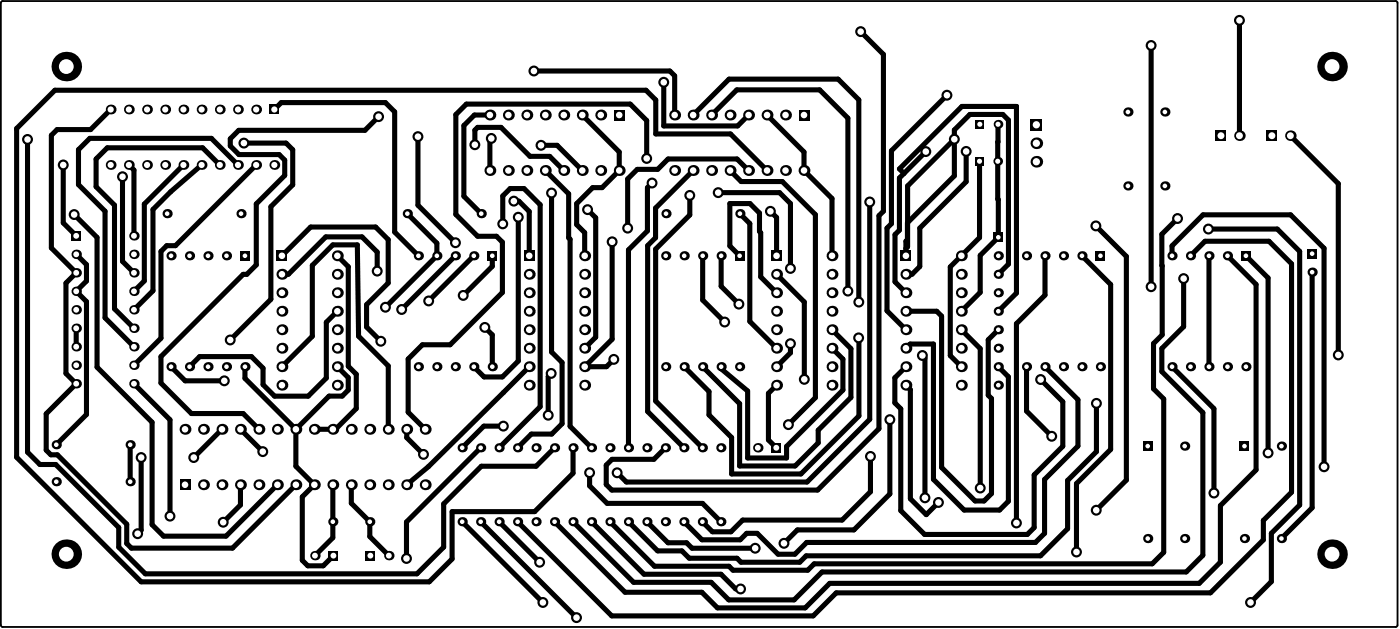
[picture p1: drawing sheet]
<svg xmlns="http://www.w3.org/2000/svg" width="641mm" height="288mm" viewBox="0 0 641 288" stroke-linecap="round" stroke-linejoin="round" font-family="sans-serif">
<path d="M1 1h638h1l-1 285v1h-638l-1-1z" fill="none" stroke="#000" stroke-width=".84"/>
<g fill="none" stroke="#000" stroke-width="2.3">
<path d="M394 14l10 11v72l-2 2v97l-28 28h-94l-3-3v-8l3-3h19l6-5M567 9v53M244 32h63l2 3v18M304 38v20h34l5-5M527 21v110M51 50l-10 9h-15l-3 3v51l12 12-5 4v42l5 4-14 14v17l2 2h3l32 32v8l2 3h46l29-29M126 50l3-3h47l5 4v55l10 11M173 53l-6 7h-58l-4 3v4l4 4h19l2 2v7l-13 13v28l-4 4h-2l-37 38v12l14 14h23l7 7M224 53h-7l-5 4v33l8 8M266 53l17 16v9l-7 8h-5l-7 7v10l4 3v11M317 53l17-17h50l9 10v92M326 53l11-12h38l13 13v79"/>
<path d="M351 53l17 16v9l13 13v26M433 44l-25 25v33l-2 2v38l9 9M457 57v51l-8 9v17l-9 8M465 49h-25l-28 28 2 2M465 49h.1M465 49v85l-8 8M13 64v143l5 5h8l28 29v9l13 12h124l12-12v-20l17-17h25l9-8M29 75v27l6 6M59 75l2 3v30M84 75l-18 18v35l-5 5M92 75l-14 13-8 8v37l-9 9M101 75l-8-7h-44l-5 5v12l8 9v47l9 9"/>
<path d="M109 75l-12-12h-56l-5 5v16l12 13v48l13 14M112 65h19l3 3v16l-10 10v43l-19 18M117 75l-37 37h-4l-2 3v40l-13 12M191 62v32l17 17M217 66v-7l2-1h10l14 13h9l6 7M225 63l-1 1v14M248 66h7l11 12M250 78l10 11v20h1v86l10 10M296 72v-17l-8-7h-75l-4 4v46l10 10h8l3 3v23l-24 24h-13l-6 6v24l8 8M317 78l-17 17v14l-4 3v76l17 17M334 78l5 5h19l15 15v84l-12 12M343 78l-6-5h-31l-5 4h-9l-5 5v22"/>
<path d="M351 78l-17-17h-34v-15l-4-5h-271l-17 18v150l57 57h131l11-10v-22h38l17-18v-11M424 69l-12 12v24l-2 2v22l5 5M437 64l-22 21v28v1M442 69v14l-21 21v18l-4 3h-2M448 74v35l-13 13v41l5 5M457 65h.1M590 62l22 22v78M34 98l10 11v59l26 25v47l5 5h28l24-23M56 81v38l5 6M186 98l14 13v6l-24 23M235 92h2l5 5v20M237 99v66l-7 7h-8l-5-4"/>
<path d="M252 88v73l5 5v28l-5 4h-9l-6 7M269 96l4 4v54l-5 5M298 84l-2 2v20l-8 8v91M316 89v9l-16 16v69l21 22M329 88h28l5 5v30M339 98l4 4v45l12 12M353 97l2 2v18M398 92v100l-29 28h-82l-5-4M539 100l-7 7v46l-4 4v21l5 4v70l-6 6h-154l-3 3h-35l-1-2h-35l-20-21M35 116l5 5v7l-5 5 5 5v51l-14 14M129 117l13-13h30l6 6v19l-10 10v10l6 7M154 117l5 5v45l4 4v16l-9 9h-10"/>
<path d="M208 117l-24 24M217 117l-21 21M225 117v5l-13 13M230 102v-12l3-4h7l7 8v92l-19 19M280 111v44l-12 13h10l3-4M322 117v20l10 10M330 117v14l8 8M338 117l-4-5v-19h9l5 4v30l7 7M415 117v-15l22-22v-21l7-7h15l2 3v66l-4 4M478 117v18l-13 13v91M495 117l13 13v75l-15 16v31M501 103l14 14v102l-13 14"/>
<path d="M536 117v-5l15-14h40l15 15v100M545 117l6-7h30l10 11v104l-13 13v9l-24 24h-171l-11 11h-92l-43-44M553 105h32l10 10v116l-13 13v22l-10 9M553 117v51M562 117l13 13v85l-17 16v26l-9 10h-169l-12 11h-40l-7-7h-35l-32-33M570 117l10 10v80M173 124v-9l-7-7h-17l-17 17h-3M355 125l13 13v35M542 127v22l-10 10v11l18 19v65l-7 7h-167l-13 13h-30l-8-8h-35l-28-28M600 124v108l-14 14M35 150v9M154 142l-5 5v26l-8 8h-15l-6-5v-8l-5-5h-24l-4 5"/>
<path d="M222 150l3 3v15M362 157v4l-7 7M381 151l8 8v23l-15 15v5l-10 11h-26v-28l-16-17M381 159l5 5v14l-26 26v5h-18v-30l-12-10v-1M393 154v36l-26 27h-32v-17l-11-10v-11l-11-11M415 159l1-2h11v62l14 14h16l4-4v-57l-4-4M415 142h14l2 2v70l15 15h4l4-3v-44l-2-1v-26l5-4M440 151l9 8v64M61 175l17 17v44M78 168l7 6h18M112 168v5l23 23M129 168l14-14v-33l9-9h12v42l14 13v29"/>
<path d="M154 168l5 5v5l-2 3h-6l-16 15M242 168l-46 45-10 9M252 171l-1 1v18M355 176l-3 4v21l3 4M415 176l2 2v50l7 7 5-5M415 168l-6 5v11l3 3v46l11 11h47l3-3v-24l13-13v-20l-10-11M422 162l1 2v64M470 168v20l11 11M478 168l15 15v21l-15 15v25l-4 4h-105l-5 5h-8l-10-9h-4l-3 3h-18l-8-9M536 168l20 19v38M102 196l-13 13M110 196l10 10"/>
<path d="M135 196v17l9 9-6 5v29l3 3h7l5-5M186 196v4l8 8M230 195h-9l-10 10M407 192v34l-16 16h-26l-6 6M502 184v22l-13 14v22l-13 12h-107l-3 3h-27l-2-2h-22l-3-3h-11l-13-14M60 203v17M65 209v33l-2 2M220 205l-34 34v16M270 216v6l8 8h43l9 8M398 209v16l-13 13h-45l-6 5h-8l-5-5M110 222v9l-8 8M152 222v24l-8 8"/>
<path d="M161 222v8l8 8v7l9 9M211 238l37 37M220 238l44 44M228 238l19 19M271 238l24 24h35l7 7h2M296 238l10 10h8l3 3h29"/>
</g>
<circle cx="194" cy="208" r="2.5" fill="#000"/>
<circle cx="194" cy="208" r="1.5" fill="#fff"/>
<circle cx="270" cy="216" r="2.5" fill="#000"/>
<circle cx="270" cy="216" r="1.5" fill="#fff"/>
<circle cx="388" cy="133" r="2.5" fill="#000"/>
<circle cx="388" cy="133" r="1.5" fill="#fff"/>
<circle cx="476" cy="173" r="2.5" fill="#000"/>
<circle cx="476" cy="173" r="1.5" fill="#fff"/>
<circle cx="433" cy="44" r="2.5" fill="#000"/>
<circle cx="433" cy="44" r="1.5" fill="#fff"/>
<circle cx="393" cy="138" r="2.5" fill="#000"/>
<circle cx="393" cy="138" r="1.5" fill="#fff"/>
<circle cx="424" cy="69" r="2.5" fill="#000"/>
<circle cx="424" cy="69" r="1.5" fill="#fff"/>
<circle cx="442" cy="69" r="2.5" fill="#000"/>
<circle cx="442" cy="69" r="1.5" fill="#fff"/>
<circle cx="437" cy="64" r="2.5" fill="#000"/>
<circle cx="437" cy="64" r="1.5" fill="#fff"/>
<circle cx="527" cy="21" r="2.5" fill="#000"/>
<circle cx="527" cy="21" r="1.5" fill="#fff"/>
<circle cx="527" cy="131" r="2.5" fill="#000"/>
<circle cx="527" cy="131" r="1.5" fill="#fff"/>
<circle cx="78" cy="236" r="2.5" fill="#000"/>
<circle cx="78" cy="236" r="1.5" fill="#fff"/>
<circle cx="56" cy="81" r="2.5" fill="#000"/>
<circle cx="56" cy="81" r="1.5" fill="#fff"/>
<circle cx="112" cy="65" r="2.5" fill="#000"/>
<circle cx="112" cy="65" r="1.5" fill="#fff"/>
<circle cx="105" cy="155" r="2.5" fill="#000"/>
<circle cx="105" cy="155" r="1.5" fill="#fff"/>
<circle cx="29" cy="75" r="2.5" fill="#000"/>
<circle cx="29" cy="75" r="1.5" fill="#fff"/>
<circle cx="612" cy="162" r="2.5" fill="#000"/>
<circle cx="612" cy="162" r="1.5" fill="#fff"/>
<circle cx="120" cy="206" r="2.5" fill="#000"/>
<circle cx="120" cy="206" r="1.5" fill="#fff"/>
<circle cx="173" cy="53" r="2.5" fill="#000"/>
<circle cx="173" cy="53" r="1.5" fill="#fff"/>
<circle cx="567" cy="9" r="2.5" fill="#000"/>
<circle cx="567" cy="9" r="1.5" fill="#fff"/>
<circle cx="102" cy="239" r="2.5" fill="#000"/>
<circle cx="102" cy="239" r="1.5" fill="#fff"/>
<circle cx="393" cy="154" r="2.5" fill="#000"/>
<circle cx="393" cy="154" r="1.5" fill="#fff"/>
<circle cx="332" cy="147" r="2.5" fill="#000"/>
<circle cx="332" cy="147" r="1.5" fill="#fff"/>
<circle cx="338" cy="139" r="2.5" fill="#000"/>
<circle cx="338" cy="139" r="1.5" fill="#fff"/>
<circle cx="398" cy="209" r="2.5" fill="#000"/>
<circle cx="398" cy="209" r="1.5" fill="#fff"/>
<circle cx="556" cy="225" r="2.5" fill="#000"/>
<circle cx="556" cy="225" r="1.5" fill="#fff"/>
<circle cx="502" cy="184" r="2.5" fill="#000"/>
<circle cx="502" cy="184" r="1.5" fill="#fff"/>
<circle cx="481" cy="199" r="2.5" fill="#000"/>
<circle cx="481" cy="199" r="1.5" fill="#fff"/>
<circle cx="580" cy="207" r="2.5" fill="#000"/>
<circle cx="580" cy="207" r="1.5" fill="#fff"/>
<circle cx="339" cy="269" r="2.5" fill="#000"/>
<circle cx="339" cy="269" r="1.5" fill="#fff"/>
<circle cx="542" cy="127" r="2.5" fill="#000"/>
<circle cx="542" cy="127" r="1.5" fill="#fff"/>
<circle cx="465" cy="239" r="2.5" fill="#000"/>
<circle cx="465" cy="239" r="1.5" fill="#fff"/>
<circle cx="493" cy="252" r="2.5" fill="#000"/>
<circle cx="493" cy="252" r="1.5" fill="#fff"/>
<circle cx="247" cy="257" r="2.5" fill="#000"/>
<circle cx="247" cy="257" r="1.5" fill="#fff"/>
<circle cx="264" cy="282" r="2.5" fill="#000"/>
<circle cx="264" cy="282" r="1.5" fill="#fff"/>
<circle cx="606" cy="213" r="2.5" fill="#000"/>
<circle cx="606" cy="213" r="1.5" fill="#fff"/>
<circle cx="553" cy="105" r="2.5" fill="#000"/>
<circle cx="553" cy="105" r="1.5" fill="#fff"/>
<circle cx="572" cy="275" r="2.5" fill="#000"/>
<circle cx="572" cy="275" r="1.5" fill="#fff"/>
<circle cx="248" cy="275" r="2.5" fill="#000"/>
<circle cx="248" cy="275" r="1.5" fill="#fff"/>
<circle cx="269" cy="96" r="2.5" fill="#000"/>
<circle cx="269" cy="96" r="1.5" fill="#fff"/>
<circle cx="237" cy="99" r="2.5" fill="#000"/>
<circle cx="237" cy="99" r="1.5" fill="#fff"/>
<circle cx="251" cy="190" r="2.5" fill="#000"/>
<circle cx="251" cy="190" r="1.5" fill="#fff"/>
<circle cx="252" cy="171" r="2.5" fill="#000"/>
<circle cx="252" cy="171" r="1.5" fill="#fff"/>
<circle cx="176" cy="140" r="2.5" fill="#000"/>
<circle cx="176" cy="140" r="1.5" fill="#fff"/>
<circle cx="184" cy="141" r="2.5" fill="#000"/>
<circle cx="184" cy="141" r="1.5" fill="#fff"/>
<circle cx="196" cy="138" r="2.5" fill="#000"/>
<circle cx="196" cy="138" r="1.5" fill="#fff"/>
<circle cx="212" cy="135" r="2.5" fill="#000"/>
<circle cx="212" cy="135" r="1.5" fill="#fff"/>
<circle cx="103" cy="174" r="2.5" fill="#000"/>
<circle cx="103" cy="174" r="1.5" fill="#fff"/>
<circle cx="422" cy="162" r="2.5" fill="#000"/>
<circle cx="422" cy="162" r="1.5" fill="#fff"/>
<circle cx="423" cy="228" r="2.5" fill="#000"/>
<circle cx="423" cy="228" r="1.5" fill="#fff"/>
<circle cx="449" cy="223" r="2.5" fill="#000"/>
<circle cx="449" cy="223" r="1.5" fill="#fff"/>
<circle cx="296" cy="72" r="2.5" fill="#000"/>
<circle cx="296" cy="72" r="1.5" fill="#fff"/>
<circle cx="329" cy="88" r="2.5" fill="#000"/>
<circle cx="329" cy="88" r="1.5" fill="#fff"/>
<circle cx="362" cy="123" r="2.5" fill="#000"/>
<circle cx="362" cy="123" r="1.5" fill="#fff"/>
<circle cx="362" cy="157" r="2.5" fill="#000"/>
<circle cx="362" cy="157" r="1.5" fill="#fff"/>
<circle cx="89" cy="209" r="2.5" fill="#000"/>
<circle cx="89" cy="209" r="1.5" fill="#fff"/>
<circle cx="65" cy="209" r="2.5" fill="#000"/>
<circle cx="65" cy="209" r="1.5" fill="#fff"/>
<circle cx="63" cy="244" r="2.5" fill="#000"/>
<circle cx="63" cy="244" r="1.5" fill="#fff"/>
<circle cx="191" cy="62" r="2.5" fill="#000"/>
<circle cx="191" cy="62" r="1.5" fill="#fff"/>
<circle cx="208" cy="111" r="2.5" fill="#000"/>
<circle cx="208" cy="111" r="1.5" fill="#fff"/>
<circle cx="407" cy="192" r="2.5" fill="#000"/>
<circle cx="407" cy="192" r="1.5" fill="#fff"/>
<circle cx="359" cy="248" r="2.5" fill="#000"/>
<circle cx="359" cy="248" r="1.5" fill="#fff"/>
<circle cx="368" cy="173" r="2.5" fill="#000"/>
<circle cx="368" cy="173" r="1.5" fill="#fff"/>
<circle cx="173" cy="124" r="2.5" fill="#000"/>
<circle cx="173" cy="124" r="1.5" fill="#fff"/>
<circle cx="34" cy="98" r="2.5" fill="#000"/>
<circle cx="34" cy="98" r="1.5" fill="#fff"/>
<circle cx="174" cy="156" r="2.5" fill="#000"/>
<circle cx="174" cy="156" r="1.5" fill="#fff"/>
<circle cx="353" cy="97" r="2.5" fill="#000"/>
<circle cx="353" cy="97" r="1.5" fill="#fff"/>
<circle cx="235" cy="92" r="2.5" fill="#000"/>
<circle cx="235" cy="92" r="1.5" fill="#fff"/>
<circle cx="316" cy="89" r="2.5" fill="#000"/>
<circle cx="316" cy="89" r="1.5" fill="#fff"/>
<circle cx="225" cy="63" r="2.5" fill="#000"/>
<circle cx="225" cy="63" r="1.5" fill="#fff"/>
<circle cx="394" cy="14" r="2.5" fill="#000"/>
<circle cx="394" cy="14" r="1.5" fill="#fff"/>
<circle cx="501" cy="103" r="2.5" fill="#000"/>
<circle cx="501" cy="103" r="1.5" fill="#fff"/>
<circle cx="502" cy="233" r="2.5" fill="#000"/>
<circle cx="502" cy="233" r="1.5" fill="#fff"/>
<circle cx="346" cy="251" r="2.5" fill="#000"/>
<circle cx="346" cy="251" r="1.5" fill="#fff"/>
<circle cx="298" cy="84" r="2.5" fill="#000"/>
<circle cx="298" cy="84" r="1.5" fill="#fff"/>
<circle cx="539" cy="100" r="2.5" fill="#000"/>
<circle cx="539" cy="100" r="1.5" fill="#fff"/>
<circle cx="13" cy="64" r="2.5" fill="#000"/>
<circle cx="13" cy="64" r="1.5" fill="#fff"/>
<circle cx="217" cy="66" r="2.5" fill="#000"/>
<circle cx="217" cy="66" r="1.5" fill="#fff"/>
<circle cx="398" cy="92" r="2.5" fill="#000"/>
<circle cx="398" cy="92" r="1.5" fill="#fff"/>
<circle cx="282" cy="216" r="2.5" fill="#000"/>
<circle cx="282" cy="216" r="1.5" fill="#fff"/>
<circle cx="252" cy="88" r="2.5" fill="#000"/>
<circle cx="252" cy="88" r="1.5" fill="#fff"/>
<circle cx="287" cy="104" r="2.5" fill="#000"/>
<circle cx="287" cy="104" r="1.5" fill="#fff"/>
<circle cx="230" cy="102" r="2.5" fill="#000"/>
<circle cx="230" cy="102" r="1.5" fill="#fff"/>
<circle cx="248" cy="66" r="2.5" fill="#000"/>
<circle cx="248" cy="66" r="1.5" fill="#fff"/>
<circle cx="186" cy="255" r="2.5" fill="#000"/>
<circle cx="186" cy="255" r="1.5" fill="#fff"/>
<circle cx="230" cy="195" r="2.5" fill="#000"/>
<circle cx="230" cy="195" r="1.5" fill="#fff"/>
<circle cx="361" cy="194" r="2.5" fill="#000"/>
<circle cx="361" cy="194" r="1.5" fill="#fff"/>
<circle cx="304" cy="38" r="2.5" fill="#000"/>
<circle cx="304" cy="38" r="1.5" fill="#fff"/>
<circle cx="429" cy="230" r="2.5" fill="#000"/>
<circle cx="429" cy="230" r="1.5" fill="#fff"/>
<circle cx="222" cy="150" r="2.5" fill="#000"/>
<circle cx="222" cy="150" r="1.5" fill="#fff"/>
<circle cx="281" cy="164" r="2.5" fill="#000"/>
<circle cx="281" cy="164" r="1.5" fill="#fff"/>
<circle cx="280" cy="111" r="2.5" fill="#000"/>
<circle cx="280" cy="111" r="1.5" fill="#fff"/>
<circle cx="244" cy="32" r="2.5" fill="#000"/>
<circle cx="244" cy="32" r="1.5" fill="#fff"/>
<circle cx="30" cy="30" r="7" fill="#000"/>
<circle cx="30" cy="30" r="3" fill="#fff"/>
<circle cx="59" cy="75" r="2.2" fill="#000"/>
<circle cx="59" cy="75" r="1.4" fill="#fff"/>
<circle cx="92" cy="50" r="2.2" fill="#000"/>
<circle cx="92" cy="50" r="1.4" fill="#fff"/>
<circle cx="51" cy="75" r="2.2" fill="#000"/>
<circle cx="51" cy="75" r="1.4" fill="#fff"/>
<circle cx="67" cy="75" r="2.2" fill="#000"/>
<circle cx="67" cy="75" r="1.4" fill="#fff"/>
<circle cx="76" cy="75" r="2.2" fill="#000"/>
<circle cx="76" cy="75" r="1.4" fill="#fff"/>
<circle cx="84" cy="75" r="2.2" fill="#000"/>
<circle cx="84" cy="75" r="1.4" fill="#fff"/>
<circle cx="92" cy="75" r="2.2" fill="#000"/>
<circle cx="92" cy="75" r="1.4" fill="#fff"/>
<circle cx="84" cy="50" r="2.2" fill="#000"/>
<circle cx="84" cy="50" r="1.4" fill="#fff"/>
<circle cx="59" cy="50" r="2.2" fill="#000"/>
<circle cx="59" cy="50" r="1.4" fill="#fff"/>
<circle cx="51" cy="50" r="2.2" fill="#000"/>
<circle cx="51" cy="50" r="1.4" fill="#fff"/>
<circle cx="67" cy="50" r="2.2" fill="#000"/>
<circle cx="67" cy="50" r="1.4" fill="#fff"/>
<circle cx="76" cy="50" r="2.2" fill="#000"/>
<circle cx="76" cy="50" r="1.4" fill="#fff"/>
<circle cx="35" cy="150" r="2.2" fill="#000"/>
<circle cx="35" cy="150" r="1.3" fill="#fff"/>
<circle cx="61" cy="150" r="2.2" fill="#000"/>
<circle cx="61" cy="150" r="1.3" fill="#fff"/>
<circle cx="35" cy="142" r="2.2" fill="#000"/>
<circle cx="35" cy="142" r="1.3" fill="#fff"/>
<circle cx="61" cy="142" r="2.2" fill="#000"/>
<circle cx="61" cy="142" r="1.3" fill="#fff"/>
<circle cx="35" cy="133" r="2.2" fill="#000"/>
<circle cx="35" cy="133" r="1.3" fill="#fff"/>
<circle cx="61" cy="133" r="2.2" fill="#000"/>
<circle cx="61" cy="133" r="1.3" fill="#fff"/>
<circle cx="35" cy="125" r="2.2" fill="#000"/>
<circle cx="35" cy="125" r="1.3" fill="#fff"/>
<circle cx="61" cy="125" r="2.2" fill="#000"/>
<circle cx="61" cy="125" r="1.3" fill="#fff"/>
<circle cx="78" cy="117" r="2.1" fill="#000"/>
<circle cx="78" cy="117" r="1.1" fill="#fff"/>
<circle cx="87" cy="117" r="2.1" fill="#000"/>
<circle cx="87" cy="117" r="1.1" fill="#fff"/>
<circle cx="35" cy="116" r="2.2" fill="#000"/>
<circle cx="35" cy="116" r="1.3" fill="#fff"/>
<circle cx="61" cy="116" r="2.2" fill="#000"/>
<circle cx="61" cy="116" r="1.3" fill="#fff"/>
<path d="M33 106h4v4h-4z" fill-rule="evenodd" fill="#000"/>
<circle cx="35" cy="108" r="1.3" fill="#fff"/>
<circle cx="61" cy="108" r="2.2" fill="#000"/>
<circle cx="61" cy="108" r="1.3" fill="#fff"/>
<circle cx="76" cy="98" r="2.1" fill="#000"/>
<circle cx="76" cy="98" r="1.1" fill="#fff"/>
<circle cx="275" cy="78" r="2.5" fill="#000"/>
<circle cx="275" cy="78" r="1.5" fill="#fff"/>
<circle cx="283" cy="78" r="2.5" fill="#000"/>
<circle cx="283" cy="78" r="1.5" fill="#fff"/>
<circle cx="317" cy="78" r="2.5" fill="#000"/>
<circle cx="317" cy="78" r="1.5" fill="#fff"/>
<circle cx="309" cy="78" r="2.5" fill="#000"/>
<circle cx="309" cy="78" r="1.5" fill="#fff"/>
<circle cx="326" cy="78" r="2.5" fill="#000"/>
<circle cx="326" cy="78" r="1.5" fill="#fff"/>
<circle cx="334" cy="78" r="2.5" fill="#000"/>
<circle cx="334" cy="78" r="1.5" fill="#fff"/>
<circle cx="343" cy="78" r="2.5" fill="#000"/>
<circle cx="343" cy="78" r="1.5" fill="#fff"/>
<circle cx="343" cy="53" r="2.5" fill="#000"/>
<circle cx="343" cy="53" r="1.5" fill="#fff"/>
<circle cx="275" cy="53" r="2.5" fill="#000"/>
<circle cx="275" cy="53" r="1.5" fill="#fff"/>
<path d="M281 50h5v5h-5z" fill-rule="evenodd" fill="#000"/>
<circle cx="283" cy="53" r="1.5" fill="#fff"/>
<circle cx="309" cy="53" r="2.5" fill="#000"/>
<circle cx="309" cy="53" r="1.5" fill="#fff"/>
<circle cx="334" cy="53" r="2.5" fill="#000"/>
<circle cx="334" cy="53" r="1.5" fill="#fff"/>
<circle cx="326" cy="53" r="2.5" fill="#000"/>
<circle cx="326" cy="53" r="1.5" fill="#fff"/>
<circle cx="317" cy="53" r="2.5" fill="#000"/>
<circle cx="317" cy="53" r="1.5" fill="#fff"/>
<circle cx="330" cy="168" r="2.1" fill="#000"/>
<circle cx="330" cy="168" r="1.1" fill="#fff"/>
<circle cx="338" cy="168" r="2.1" fill="#000"/>
<circle cx="338" cy="168" r="1.1" fill="#fff"/>
<circle cx="268" cy="159" r="2.5" fill="#000"/>
<circle cx="268" cy="159" r="1.5" fill="#fff"/>
<circle cx="313" cy="205" r="2.1" fill="#000"/>
<circle cx="313" cy="205" r="1.1" fill="#fff"/>
<circle cx="321" cy="205" r="2.1" fill="#000"/>
<circle cx="321" cy="205" r="1.1" fill="#fff"/>
<circle cx="330" cy="205" r="2.1" fill="#000"/>
<circle cx="330" cy="205" r="1.1" fill="#fff"/>
<circle cx="268" cy="176" r="2.5" fill="#000"/>
<circle cx="268" cy="176" r="1.5" fill="#fff"/>
<circle cx="268" cy="168" r="2.5" fill="#000"/>
<circle cx="268" cy="168" r="1.5" fill="#fff"/>
<circle cx="305" cy="168" r="2.1" fill="#000"/>
<circle cx="305" cy="168" r="1.1" fill="#fff"/>
<circle cx="313" cy="168" r="2.1" fill="#000"/>
<circle cx="313" cy="168" r="1.1" fill="#fff"/>
<circle cx="322" cy="168" r="2.1" fill="#000"/>
<circle cx="322" cy="168" r="1.1" fill="#fff"/>
<circle cx="195" cy="196" r="2.5" fill="#000"/>
<circle cx="195" cy="196" r="1.5" fill="#fff"/>
<circle cx="26" cy="203" r="2.1" fill="#000"/>
<circle cx="26" cy="203" r="1.1" fill="#fff"/>
<circle cx="30" cy="253" r="7" fill="#000"/>
<circle cx="30" cy="253" r="3" fill="#fff"/>
<circle cx="26" cy="220" r="2.1" fill="#000"/>
<circle cx="26" cy="220" r="1.1" fill="#fff"/>
<circle cx="195" cy="222" r="2.5" fill="#000"/>
<circle cx="195" cy="222" r="1.5" fill="#fff"/>
<circle cx="381" cy="117" r="2.5" fill="#000"/>
<circle cx="381" cy="117" r="1.5" fill="#fff"/>
<circle cx="381" cy="159" r="2.5" fill="#000"/>
<circle cx="381" cy="159" r="1.5" fill="#fff"/>
<circle cx="381" cy="168" r="2.5" fill="#000"/>
<circle cx="381" cy="168" r="1.5" fill="#fff"/>
<circle cx="381" cy="151" r="2.5" fill="#000"/>
<circle cx="381" cy="151" r="1.5" fill="#fff"/>
<circle cx="381" cy="176" r="2.5" fill="#000"/>
<circle cx="381" cy="176" r="1.5" fill="#fff"/>
<circle cx="381" cy="125" r="2.5" fill="#000"/>
<circle cx="381" cy="125" r="1.5" fill="#fff"/>
<circle cx="381" cy="134" r="2.5" fill="#000"/>
<circle cx="381" cy="134" r="1.5" fill="#fff"/>
<circle cx="381" cy="142" r="2.5" fill="#000"/>
<circle cx="381" cy="142" r="1.5" fill="#fff"/>
<circle cx="440" cy="176" r="2.5" fill="#000"/>
<circle cx="440" cy="176" r="1.5" fill="#fff"/>
<circle cx="440" cy="168" r="2.5" fill="#000"/>
<circle cx="440" cy="168" r="1.5" fill="#fff"/>
<circle cx="440" cy="159" r="2.5" fill="#000"/>
<circle cx="440" cy="159" r="1.5" fill="#fff"/>
<circle cx="415" cy="176" r="2.5" fill="#000"/>
<circle cx="415" cy="176" r="1.5" fill="#fff"/>
<circle cx="415" cy="159" r="2.5" fill="#000"/>
<circle cx="415" cy="159" r="1.5" fill="#fff"/>
<circle cx="415" cy="151" r="2.5" fill="#000"/>
<circle cx="415" cy="151" r="1.5" fill="#fff"/>
<circle cx="415" cy="168" r="2.5" fill="#000"/>
<circle cx="415" cy="168" r="1.5" fill="#fff"/>
<circle cx="440" cy="151" r="2.5" fill="#000"/>
<circle cx="440" cy="151" r="1.5" fill="#fff"/>
<circle cx="351" cy="53" r="2.5" fill="#000"/>
<circle cx="351" cy="53" r="1.5" fill="#fff"/>
<circle cx="351" cy="78" r="2.5" fill="#000"/>
<circle cx="351" cy="78" r="1.5" fill="#fff"/>
<circle cx="355" cy="125" r="2.5" fill="#000"/>
<circle cx="355" cy="125" r="1.5" fill="#fff"/>
<circle cx="355" cy="134" r="2.5" fill="#000"/>
<circle cx="355" cy="134" r="1.5" fill="#fff"/>
<path d="M353 114h5v5h-5z" fill-rule="evenodd" fill="#000"/>
<circle cx="355" cy="117" r="1.5" fill="#fff"/>
<circle cx="359" cy="78" r="2.5" fill="#000"/>
<circle cx="359" cy="78" r="1.5" fill="#fff"/>
<circle cx="359" cy="53" r="2.5" fill="#000"/>
<circle cx="359" cy="53" r="1.5" fill="#fff"/>
<circle cx="368" cy="78" r="2.5" fill="#000"/>
<circle cx="368" cy="78" r="1.5" fill="#fff"/>
<path d="M365 50h5v5h-5z" fill-rule="evenodd" fill="#000"/>
<circle cx="368" cy="53" r="1.5" fill="#fff"/>
<circle cx="440" cy="142" r="2.5" fill="#000"/>
<circle cx="440" cy="142" r="1.5" fill="#fff"/>
<circle cx="440" cy="125" r="2.5" fill="#000"/>
<circle cx="440" cy="125" r="1.5" fill="#fff"/>
<circle cx="440" cy="117" r="2.5" fill="#000"/>
<circle cx="440" cy="117" r="1.5" fill="#fff"/>
<path d="M446 72h4v4h-4z" fill-rule="evenodd" fill="#000"/>
<circle cx="448" cy="74" r="1.2" fill="#fff"/>
<path d="M446 55h4v4h-4z" fill-rule="evenodd" fill="#000"/>
<circle cx="448" cy="57" r="1.2" fill="#fff"/>
<circle cx="440" cy="134" r="2.5" fill="#000"/>
<circle cx="440" cy="134" r="1.5" fill="#fff"/>
<circle cx="536" cy="168" r="2.1" fill="#000"/>
<circle cx="536" cy="168" r="1.1" fill="#fff"/>
<circle cx="457" cy="176" r="2.1" fill="#000"/>
<circle cx="457" cy="176" r="1.1" fill="#fff"/>
<circle cx="457" cy="168" r="2.1" fill="#000"/>
<circle cx="457" cy="168" r="1.1" fill="#fff"/>
<circle cx="504" cy="168" r="2.1" fill="#000"/>
<circle cx="504" cy="168" r="1.1" fill="#fff"/>
<circle cx="470" cy="168" r="2.1" fill="#000"/>
<circle cx="470" cy="168" r="1.1" fill="#fff"/>
<circle cx="478" cy="168" r="2.1" fill="#000"/>
<circle cx="478" cy="168" r="1.1" fill="#fff"/>
<path d="M523 202h4v4h-4z" fill-rule="evenodd" fill="#000"/>
<circle cx="525" cy="204" r="1.1" fill="#fff"/>
<circle cx="487" cy="168" r="2.1" fill="#000"/>
<circle cx="487" cy="168" r="1.1" fill="#fff"/>
<circle cx="495" cy="168" r="2.1" fill="#000"/>
<circle cx="495" cy="168" r="1.1" fill="#fff"/>
<circle cx="586" cy="204" r="2.1" fill="#000"/>
<circle cx="586" cy="204" r="1.1" fill="#fff"/>
<circle cx="542" cy="204" r="2.1" fill="#000"/>
<circle cx="542" cy="204" r="1.1" fill="#fff"/>
<circle cx="545" cy="168" r="2.1" fill="#000"/>
<circle cx="545" cy="168" r="1.1" fill="#fff"/>
<circle cx="553" cy="168" r="2.1" fill="#000"/>
<circle cx="553" cy="168" r="1.1" fill="#fff"/>
<circle cx="562" cy="168" r="2.1" fill="#000"/>
<circle cx="562" cy="168" r="1.1" fill="#fff"/>
<path d="M567 202h5v4h-5z" fill-rule="evenodd" fill="#000"/>
<circle cx="569" cy="204" r="1.1" fill="#fff"/>
<circle cx="570" cy="168" r="2.1" fill="#000"/>
<circle cx="570" cy="168" r="1.1" fill="#fff"/>
<circle cx="457" cy="159" r="2.1" fill="#000"/>
<circle cx="457" cy="159" r="1.1" fill="#fff"/>
<circle cx="457" cy="151" r="2.1" fill="#000"/>
<circle cx="457" cy="151" r="1.1" fill="#fff"/>
<circle cx="457" cy="142" r="2.1" fill="#000"/>
<circle cx="457" cy="142" r="1.1" fill="#fff"/>
<circle cx="457" cy="134" r="2.1" fill="#000"/>
<circle cx="457" cy="134" r="1.1" fill="#fff"/>
<circle cx="457" cy="117" r="2.1" fill="#000"/>
<circle cx="457" cy="117" r="1.1" fill="#fff"/>
<circle cx="470" cy="117" r="2.1" fill="#000"/>
<circle cx="470" cy="117" r="1.1" fill="#fff"/>
<circle cx="457" cy="125" r="2.1" fill="#000"/>
<circle cx="457" cy="125" r="1.1" fill="#fff"/>
<circle cx="457" cy="57" r="2" fill="#000"/>
<circle cx="457" cy="57" r="1.2" fill="#fff"/>
<path d="M455 106h4v5h-4z" fill-rule="evenodd" fill="#000"/>
<circle cx="457" cy="108" r="1.1" fill="#fff"/>
<circle cx="457" cy="74" r="2" fill="#000"/>
<circle cx="457" cy="74" r="1.2" fill="#fff"/>
<path d="M472 54h5v6h-5z" fill-rule="evenodd" fill="#000"/>
<circle cx="474" cy="57" r="1.7" fill="#fff"/>
<circle cx="474" cy="74" r="2.7" fill="#000"/>
<circle cx="474" cy="74" r="1.7" fill="#fff"/>
<circle cx="474" cy="65" r="2.7" fill="#000"/>
<circle cx="474" cy="65" r="1.7" fill="#fff"/>
<circle cx="478" cy="117" r="2.1" fill="#000"/>
<circle cx="478" cy="117" r="1.1" fill="#fff"/>
<circle cx="487" cy="117" r="2.1" fill="#000"/>
<circle cx="487" cy="117" r="1.1" fill="#fff"/>
<circle cx="495" cy="117" r="2.1" fill="#000"/>
<circle cx="495" cy="117" r="1.1" fill="#fff"/>
<path d="M556 60h5v4h-5z" fill-rule="evenodd" fill="#000"/>
<circle cx="559" cy="62" r="1.6" fill="#fff"/>
<circle cx="533" cy="85" r="2.1" fill="#000"/>
<circle cx="533" cy="85" r="1.1" fill="#fff"/>
<circle cx="600" cy="124" r="2.1" fill="#000"/>
<circle cx="600" cy="124" r="1.1" fill="#fff"/>
<path d="M501 115h5v4h-5z" fill-rule="evenodd" fill="#000"/>
<circle cx="504" cy="117" r="1.1" fill="#fff"/>
<circle cx="536" cy="117" r="2.1" fill="#000"/>
<circle cx="536" cy="117" r="1.1" fill="#fff"/>
<circle cx="545" cy="117" r="2.1" fill="#000"/>
<circle cx="545" cy="117" r="1.1" fill="#fff"/>
<circle cx="553" cy="117" r="2.1" fill="#000"/>
<circle cx="553" cy="117" r="1.1" fill="#fff"/>
<circle cx="562" cy="117" r="2.1" fill="#000"/>
<circle cx="562" cy="117" r="1.1" fill="#fff"/>
<path d="M568 115h4v4h-4z" fill-rule="evenodd" fill="#000"/>
<circle cx="570" cy="117" r="1.1" fill="#fff"/>
<path d="M598 114h5v4h-5z" fill-rule="evenodd" fill="#000"/>
<circle cx="600" cy="116" r="1.1" fill="#fff"/>
<circle cx="516" cy="85" r="2.1" fill="#000"/>
<circle cx="516" cy="85" r="1.1" fill="#fff"/>
<circle cx="567" cy="62" r="2.4" fill="#000"/>
<circle cx="567" cy="62" r="1.6" fill="#fff"/>
<path d="M580 60h4v4h-4z" fill-rule="evenodd" fill="#000"/>
<circle cx="582" cy="62" r="1.6" fill="#fff"/>
<circle cx="590" cy="62" r="2.4" fill="#000"/>
<circle cx="590" cy="62" r="1.6" fill="#fff"/>
<circle cx="516" cy="51" r="2.1" fill="#000"/>
<circle cx="516" cy="51" r="1.1" fill="#fff"/>
<circle cx="533" cy="51" r="2.1" fill="#000"/>
<circle cx="533" cy="51" r="1.1" fill="#fff"/>
<circle cx="610" cy="30" r="7" fill="#000"/>
<circle cx="610" cy="30" r="3" fill="#fff"/>
<circle cx="525" cy="246" r="2.1" fill="#000"/>
<circle cx="525" cy="246" r="1.1" fill="#fff"/>
<circle cx="542" cy="246" r="2.1" fill="#000"/>
<circle cx="542" cy="246" r="1.1" fill="#fff"/>
<circle cx="610" cy="253" r="7" fill="#000"/>
<circle cx="610" cy="253" r="3" fill="#fff"/>
<circle cx="569" cy="246" r="2.1" fill="#000"/>
<circle cx="569" cy="246" r="1.1" fill="#fff"/>
<circle cx="586" cy="246" r="2.1" fill="#000"/>
<circle cx="586" cy="246" r="1.1" fill="#fff"/>
<path d="M412 114h5v5h-5z" fill-rule="evenodd" fill="#000"/>
<circle cx="415" cy="117" r="1.5" fill="#fff"/>
<circle cx="415" cy="142" r="2.5" fill="#000"/>
<circle cx="415" cy="142" r="1.5" fill="#fff"/>
<circle cx="415" cy="134" r="2.5" fill="#000"/>
<circle cx="415" cy="134" r="1.5" fill="#fff"/>
<circle cx="415" cy="125" r="2.5" fill="#000"/>
<circle cx="415" cy="125" r="1.5" fill="#fff"/>
<circle cx="347" cy="205" r="2.2" fill="#000"/>
<circle cx="347" cy="205" r="1.3" fill="#fff"/>
<path d="M353 203h4v4h-4z" fill-rule="evenodd" fill="#000"/>
<circle cx="355" cy="205" r="1.3" fill="#fff"/>
<circle cx="355" cy="151" r="2.5" fill="#000"/>
<circle cx="355" cy="151" r="1.5" fill="#fff"/>
<circle cx="355" cy="176" r="2.5" fill="#000"/>
<circle cx="355" cy="176" r="1.5" fill="#fff"/>
<circle cx="355" cy="168" r="2.5" fill="#000"/>
<circle cx="355" cy="168" r="1.5" fill="#fff"/>
<circle cx="355" cy="159" r="2.5" fill="#000"/>
<circle cx="355" cy="159" r="1.5" fill="#fff"/>
<circle cx="355" cy="142" r="2.5" fill="#000"/>
<circle cx="355" cy="142" r="1.5" fill="#fff"/>
<circle cx="233" cy="53" r="2.5" fill="#000"/>
<circle cx="233" cy="53" r="1.5" fill="#fff"/>
<circle cx="224" cy="78" r="2.5" fill="#000"/>
<circle cx="224" cy="78" r="1.5" fill="#fff"/>
<circle cx="233" cy="78" r="2.5" fill="#000"/>
<circle cx="233" cy="78" r="1.5" fill="#fff"/>
<circle cx="224" cy="53" r="2.5" fill="#000"/>
<circle cx="224" cy="53" r="1.5" fill="#fff"/>
<circle cx="262" cy="238" r="2.1" fill="#000"/>
<circle cx="262" cy="238" r="1.1" fill="#fff"/>
<circle cx="254" cy="205" r="2.1" fill="#000"/>
<circle cx="254" cy="205" r="1.1" fill="#fff"/>
<circle cx="245" cy="205" r="2.1" fill="#000"/>
<circle cx="245" cy="205" r="1.1" fill="#fff"/>
<circle cx="228" cy="205" r="2.1" fill="#000"/>
<circle cx="228" cy="205" r="1.1" fill="#fff"/>
<circle cx="228" cy="238" r="2.1" fill="#000"/>
<circle cx="228" cy="238" r="1.1" fill="#fff"/>
<circle cx="220" cy="238" r="2.1" fill="#000"/>
<circle cx="220" cy="238" r="1.1" fill="#fff"/>
<circle cx="254" cy="238" r="2.1" fill="#000"/>
<circle cx="254" cy="238" r="1.1" fill="#fff"/>
<circle cx="237" cy="238" r="2.1" fill="#000"/>
<circle cx="237" cy="238" r="1.1" fill="#fff"/>
<circle cx="245" cy="238" r="2.1" fill="#000"/>
<circle cx="245" cy="238" r="1.1" fill="#fff"/>
<circle cx="211" cy="238" r="2.1" fill="#000"/>
<circle cx="211" cy="238" r="1.1" fill="#fff"/>
<circle cx="262" cy="205" r="2.1" fill="#000"/>
<circle cx="262" cy="205" r="1.1" fill="#fff"/>
<circle cx="237" cy="205" r="2.1" fill="#000"/>
<circle cx="237" cy="205" r="1.1" fill="#fff"/>
<circle cx="211" cy="205" r="2.1" fill="#000"/>
<circle cx="211" cy="205" r="1.1" fill="#fff"/>
<circle cx="220" cy="205" r="2.1" fill="#000"/>
<circle cx="220" cy="205" r="1.1" fill="#fff"/>
<circle cx="225" cy="168" r="2.1" fill="#000"/>
<circle cx="225" cy="168" r="1.1" fill="#fff"/>
<circle cx="242" cy="151" r="2.5" fill="#000"/>
<circle cx="242" cy="151" r="1.5" fill="#fff"/>
<circle cx="242" cy="142" r="2.5" fill="#000"/>
<circle cx="242" cy="142" r="1.5" fill="#fff"/>
<circle cx="242" cy="176" r="2.5" fill="#000"/>
<circle cx="242" cy="176" r="1.5" fill="#fff"/>
<circle cx="242" cy="159" r="2.5" fill="#000"/>
<circle cx="242" cy="159" r="1.5" fill="#fff"/>
<circle cx="217" cy="168" r="2.1" fill="#000"/>
<circle cx="217" cy="168" r="1.1" fill="#fff"/>
<circle cx="242" cy="168" r="2.5" fill="#000"/>
<circle cx="242" cy="168" r="1.5" fill="#fff"/>
<circle cx="208" cy="168" r="2.1" fill="#000"/>
<circle cx="208" cy="168" r="1.1" fill="#fff"/>
<circle cx="200" cy="168" r="2.1" fill="#000"/>
<circle cx="200" cy="168" r="1.1" fill="#fff"/>
<circle cx="296" cy="205" r="2.1" fill="#000"/>
<circle cx="296" cy="205" r="1.1" fill="#fff"/>
<circle cx="279" cy="238" r="2.1" fill="#000"/>
<circle cx="279" cy="238" r="1.1" fill="#fff"/>
<circle cx="271" cy="238" r="2.1" fill="#000"/>
<circle cx="271" cy="238" r="1.1" fill="#fff"/>
<circle cx="288" cy="238" r="2.1" fill="#000"/>
<circle cx="288" cy="238" r="1.1" fill="#fff"/>
<circle cx="296" cy="238" r="2.1" fill="#000"/>
<circle cx="296" cy="238" r="1.1" fill="#fff"/>
<circle cx="305" cy="238" r="2.1" fill="#000"/>
<circle cx="305" cy="238" r="1.1" fill="#fff"/>
<circle cx="313" cy="238" r="2.1" fill="#000"/>
<circle cx="313" cy="238" r="1.1" fill="#fff"/>
<circle cx="321" cy="238" r="2.1" fill="#000"/>
<circle cx="321" cy="238" r="1.1" fill="#fff"/>
<circle cx="330" cy="238" r="2.1" fill="#000"/>
<circle cx="330" cy="238" r="1.1" fill="#fff"/>
<circle cx="288" cy="205" r="2.1" fill="#000"/>
<circle cx="288" cy="205" r="1.1" fill="#fff"/>
<circle cx="305" cy="205" r="2.1" fill="#000"/>
<circle cx="305" cy="205" r="1.1" fill="#fff"/>
<circle cx="279" cy="205" r="2.1" fill="#000"/>
<circle cx="279" cy="205" r="1.1" fill="#fff"/>
<circle cx="271" cy="205" r="2.1" fill="#000"/>
<circle cx="271" cy="205" r="1.1" fill="#fff"/>
<circle cx="339" cy="98" r="2.1" fill="#000"/>
<circle cx="339" cy="98" r="1.1" fill="#fff"/>
<path d="M336 115h5v4h-5z" fill-rule="evenodd" fill="#000"/>
<circle cx="338" cy="117" r="1.1" fill="#fff"/>
<circle cx="330" cy="117" r="2.1" fill="#000"/>
<circle cx="330" cy="117" r="1.1" fill="#fff"/>
<circle cx="305" cy="98" r="2.1" fill="#000"/>
<circle cx="305" cy="98" r="1.1" fill="#fff"/>
<circle cx="268" cy="134" r="2.5" fill="#000"/>
<circle cx="268" cy="134" r="1.5" fill="#fff"/>
<path d="M240 114h5v5h-5z" fill-rule="evenodd" fill="#000"/>
<circle cx="242" cy="117" r="1.5" fill="#fff"/>
<circle cx="242" cy="134" r="2.5" fill="#000"/>
<circle cx="242" cy="134" r="1.5" fill="#fff"/>
<circle cx="242" cy="125" r="2.5" fill="#000"/>
<circle cx="242" cy="125" r="1.5" fill="#fff"/>
<circle cx="268" cy="142" r="2.5" fill="#000"/>
<circle cx="268" cy="142" r="1.5" fill="#fff"/>
<circle cx="268" cy="151" r="2.5" fill="#000"/>
<circle cx="268" cy="151" r="1.5" fill="#fff"/>
<circle cx="266" cy="78" r="2.5" fill="#000"/>
<circle cx="266" cy="78" r="1.5" fill="#fff"/>
<circle cx="241" cy="78" r="2.5" fill="#000"/>
<circle cx="241" cy="78" r="1.5" fill="#fff"/>
<circle cx="250" cy="78" r="2.5" fill="#000"/>
<circle cx="250" cy="78" r="1.5" fill="#fff"/>
<circle cx="258" cy="78" r="2.5" fill="#000"/>
<circle cx="258" cy="78" r="1.5" fill="#fff"/>
<circle cx="258" cy="53" r="2.5" fill="#000"/>
<circle cx="258" cy="53" r="1.5" fill="#fff"/>
<circle cx="266" cy="53" r="2.5" fill="#000"/>
<circle cx="266" cy="53" r="1.5" fill="#fff"/>
<circle cx="250" cy="53" r="2.5" fill="#000"/>
<circle cx="250" cy="53" r="1.5" fill="#fff"/>
<circle cx="241" cy="53" r="2.5" fill="#000"/>
<circle cx="241" cy="53" r="1.5" fill="#fff"/>
<path d="M223 115h4v4h-4z" fill-rule="evenodd" fill="#000"/>
<circle cx="225" cy="117" r="1.1" fill="#fff"/>
<circle cx="220" cy="98" r="2.1" fill="#000"/>
<circle cx="220" cy="98" r="1.1" fill="#fff"/>
<circle cx="208" cy="117" r="2.1" fill="#000"/>
<circle cx="208" cy="117" r="1.1" fill="#fff"/>
<circle cx="200" cy="117" r="2.1" fill="#000"/>
<circle cx="200" cy="117" r="1.1" fill="#fff"/>
<circle cx="217" cy="117" r="2.1" fill="#000"/>
<circle cx="217" cy="117" r="1.1" fill="#fff"/>
<circle cx="268" cy="125" r="2.5" fill="#000"/>
<circle cx="268" cy="125" r="1.5" fill="#fff"/>
<circle cx="268" cy="117" r="2.5" fill="#000"/>
<circle cx="268" cy="117" r="1.5" fill="#fff"/>
<circle cx="305" cy="117" r="2.1" fill="#000"/>
<circle cx="305" cy="117" r="1.1" fill="#fff"/>
<circle cx="313" cy="117" r="2.1" fill="#000"/>
<circle cx="313" cy="117" r="1.1" fill="#fff"/>
<circle cx="322" cy="117" r="2.1" fill="#000"/>
<circle cx="322" cy="117" r="1.1" fill="#fff"/>
<circle cx="186" cy="222" r="2.5" fill="#000"/>
<circle cx="186" cy="222" r="1.5" fill="#fff"/>
<circle cx="144" cy="254" r="2.2" fill="#000"/>
<circle cx="144" cy="254" r="1.3" fill="#fff"/>
<path d="M150 252h5v4h-5z" fill-rule="evenodd" fill="#000"/>
<circle cx="153" cy="254" r="1.3" fill="#fff"/>
<path d="M167 252h5v4h-5z" fill-rule="evenodd" fill="#000"/>
<circle cx="169" cy="254" r="1.3" fill="#fff"/>
<circle cx="178" cy="254" r="2.2" fill="#000"/>
<circle cx="178" cy="254" r="1.3" fill="#fff"/>
<circle cx="152" cy="238" r="2.1" fill="#000"/>
<circle cx="152" cy="238" r="1.1" fill="#fff"/>
<circle cx="169" cy="238" r="2.1" fill="#000"/>
<circle cx="169" cy="238" r="1.1" fill="#fff"/>
<circle cx="127" cy="222" r="2.5" fill="#000"/>
<circle cx="127" cy="222" r="1.5" fill="#fff"/>
<circle cx="135" cy="222" r="2.5" fill="#000"/>
<circle cx="135" cy="222" r="1.5" fill="#fff"/>
<circle cx="144" cy="222" r="2.5" fill="#000"/>
<circle cx="144" cy="222" r="1.5" fill="#fff"/>
<circle cx="152" cy="222" r="2.5" fill="#000"/>
<circle cx="152" cy="222" r="1.5" fill="#fff"/>
<circle cx="161" cy="222" r="2.5" fill="#000"/>
<circle cx="161" cy="222" r="1.5" fill="#fff"/>
<circle cx="169" cy="222" r="2.5" fill="#000"/>
<circle cx="169" cy="222" r="1.5" fill="#fff"/>
<circle cx="178" cy="222" r="2.5" fill="#000"/>
<circle cx="178" cy="222" r="1.5" fill="#fff"/>
<circle cx="60" cy="220" r="2.1" fill="#000"/>
<circle cx="60" cy="220" r="1.1" fill="#fff"/>
<circle cx="60" cy="203" r="2.1" fill="#000"/>
<circle cx="60" cy="203" r="1.1" fill="#fff"/>
<circle cx="93" cy="196" r="2.5" fill="#000"/>
<circle cx="93" cy="196" r="1.5" fill="#fff"/>
<circle cx="93" cy="222" r="2.5" fill="#000"/>
<circle cx="93" cy="222" r="1.5" fill="#fff"/>
<circle cx="102" cy="222" r="2.5" fill="#000"/>
<circle cx="102" cy="222" r="1.5" fill="#fff"/>
<path d="M82 219h5v5h-5z" fill-rule="evenodd" fill="#000"/>
<circle cx="85" cy="222" r="1.5" fill="#fff"/>
<circle cx="110" cy="222" r="2.5" fill="#000"/>
<circle cx="110" cy="222" r="1.5" fill="#fff"/>
<circle cx="118" cy="222" r="2.5" fill="#000"/>
<circle cx="118" cy="222" r="1.5" fill="#fff"/>
<circle cx="118" cy="196" r="2.5" fill="#000"/>
<circle cx="118" cy="196" r="1.5" fill="#fff"/>
<circle cx="85" cy="196" r="2.5" fill="#000"/>
<circle cx="85" cy="196" r="1.5" fill="#fff"/>
<circle cx="102" cy="196" r="2.5" fill="#000"/>
<circle cx="102" cy="196" r="1.5" fill="#fff"/>
<circle cx="110" cy="196" r="2.5" fill="#000"/>
<circle cx="110" cy="196" r="1.5" fill="#fff"/>
<circle cx="191" cy="168" r="2.1" fill="#000"/>
<circle cx="191" cy="168" r="1.1" fill="#fff"/>
<circle cx="154" cy="159" r="2.5" fill="#000"/>
<circle cx="154" cy="159" r="1.5" fill="#fff"/>
<circle cx="129" cy="176" r="2.5" fill="#000"/>
<circle cx="129" cy="176" r="1.5" fill="#fff"/>
<circle cx="154" cy="176" r="2.5" fill="#000"/>
<circle cx="154" cy="176" r="1.5" fill="#fff"/>
<circle cx="129" cy="168" r="2.5" fill="#000"/>
<circle cx="129" cy="168" r="1.5" fill="#fff"/>
<circle cx="154" cy="168" r="2.5" fill="#000"/>
<circle cx="154" cy="168" r="1.5" fill="#fff"/>
<circle cx="129" cy="159" r="2.5" fill="#000"/>
<circle cx="129" cy="159" r="1.5" fill="#fff"/>
<circle cx="154" cy="125" r="2.5" fill="#000"/>
<circle cx="154" cy="125" r="1.5" fill="#fff"/>
<path d="M110 115h4v4h-4z" fill-rule="evenodd" fill="#000"/>
<circle cx="112" cy="117" r="1.1" fill="#fff"/>
<circle cx="129" cy="151" r="2.5" fill="#000"/>
<circle cx="129" cy="151" r="1.5" fill="#fff"/>
<circle cx="154" cy="151" r="2.5" fill="#000"/>
<circle cx="154" cy="151" r="1.5" fill="#fff"/>
<circle cx="129" cy="142" r="2.5" fill="#000"/>
<circle cx="129" cy="142" r="1.5" fill="#fff"/>
<circle cx="154" cy="142" r="2.5" fill="#000"/>
<circle cx="154" cy="142" r="1.5" fill="#fff"/>
<circle cx="95" cy="117" r="2.1" fill="#000"/>
<circle cx="95" cy="117" r="1.1" fill="#fff"/>
<circle cx="104" cy="117" r="2.1" fill="#000"/>
<circle cx="104" cy="117" r="1.1" fill="#fff"/>
<circle cx="129" cy="134" r="2.5" fill="#000"/>
<circle cx="129" cy="134" r="1.5" fill="#fff"/>
<circle cx="154" cy="134" r="2.5" fill="#000"/>
<circle cx="154" cy="134" r="1.5" fill="#fff"/>
<circle cx="129" cy="125" r="2.5" fill="#000"/>
<circle cx="129" cy="125" r="1.5" fill="#fff"/>
<circle cx="191" cy="117" r="2.1" fill="#000"/>
<circle cx="191" cy="117" r="1.1" fill="#fff"/>
<path d="M127 114h5v5h-5z" fill-rule="evenodd" fill="#000"/>
<circle cx="129" cy="117" r="1.5" fill="#fff"/>
<circle cx="154" cy="117" r="2.5" fill="#000"/>
<circle cx="154" cy="117" r="1.5" fill="#fff"/>
<circle cx="186" cy="98" r="2.1" fill="#000"/>
<circle cx="186" cy="98" r="1.1" fill="#fff"/>
<circle cx="35" cy="175" r="2.2" fill="#000"/>
<circle cx="35" cy="175" r="1.3" fill="#fff"/>
<circle cx="61" cy="175" r="2.2" fill="#000"/>
<circle cx="61" cy="175" r="1.3" fill="#fff"/>
<circle cx="61" cy="159" r="2.2" fill="#000"/>
<circle cx="61" cy="159" r="1.3" fill="#fff"/>
<circle cx="112" cy="168" r="2.1" fill="#000"/>
<circle cx="112" cy="168" r="1.1" fill="#fff"/>
<circle cx="104" cy="168" r="2.1" fill="#000"/>
<circle cx="104" cy="168" r="1.1" fill="#fff"/>
<circle cx="87" cy="168" r="2.1" fill="#000"/>
<circle cx="87" cy="168" r="1.1" fill="#fff"/>
<circle cx="78" cy="168" r="2.1" fill="#000"/>
<circle cx="78" cy="168" r="1.1" fill="#fff"/>
<circle cx="95" cy="168" r="2.1" fill="#000"/>
<circle cx="95" cy="168" r="1.1" fill="#fff"/>
<circle cx="61" cy="167" r="2.2" fill="#000"/>
<circle cx="61" cy="167" r="1.3" fill="#fff"/>
<circle cx="35" cy="167" r="2.2" fill="#000"/>
<circle cx="35" cy="167" r="1.3" fill="#fff"/>
<circle cx="35" cy="159" r="2.2" fill="#000"/>
<circle cx="35" cy="159" r="1.3" fill="#fff"/>
<circle cx="101" cy="75" r="2.2" fill="#000"/>
<circle cx="101" cy="75" r="1.4" fill="#fff"/>
<circle cx="110" cy="98" r="2.1" fill="#000"/>
<circle cx="110" cy="98" r="1.1" fill="#fff"/>
<circle cx="109" cy="75" r="2.2" fill="#000"/>
<circle cx="109" cy="75" r="1.4" fill="#fff"/>
<circle cx="117" cy="75" r="2.2" fill="#000"/>
<circle cx="117" cy="75" r="1.4" fill="#fff"/>
<circle cx="126" cy="75" r="2.2" fill="#000"/>
<circle cx="126" cy="75" r="1.4" fill="#fff"/>
<path d="M123 48h5v4h-5z" fill-rule="evenodd" fill="#000"/>
<circle cx="126" cy="50" r="1.4" fill="#fff"/>
<circle cx="109" cy="50" r="2.2" fill="#000"/>
<circle cx="109" cy="50" r="1.4" fill="#fff"/>
<circle cx="117" cy="50" r="2.2" fill="#000"/>
<circle cx="117" cy="50" r="1.4" fill="#fff"/>
<circle cx="101" cy="50" r="2.2" fill="#000"/>
<circle cx="101" cy="50" r="1.4" fill="#fff"/>
<circle cx="127" cy="196" r="2.5" fill="#000"/>
<circle cx="127" cy="196" r="1.5" fill="#fff"/>
<circle cx="135" cy="196" r="2.5" fill="#000"/>
<circle cx="135" cy="196" r="1.5" fill="#fff"/>
<circle cx="144" cy="196" r="2.5" fill="#000"/>
<circle cx="144" cy="196" r="1.5" fill="#fff"/>
<circle cx="152" cy="196" r="2.5" fill="#000"/>
<circle cx="152" cy="196" r="1.5" fill="#fff"/>
<circle cx="161" cy="196" r="2.5" fill="#000"/>
<circle cx="161" cy="196" r="1.5" fill="#fff"/>
<circle cx="169" cy="196" r="2.5" fill="#000"/>
<circle cx="169" cy="196" r="1.5" fill="#fff"/>
<circle cx="178" cy="196" r="2.5" fill="#000"/>
<circle cx="178" cy="196" r="1.5" fill="#fff"/>
<circle cx="186" cy="196" r="2.5" fill="#000"/>
<circle cx="186" cy="196" r="1.5" fill="#fff"/>
</svg>
